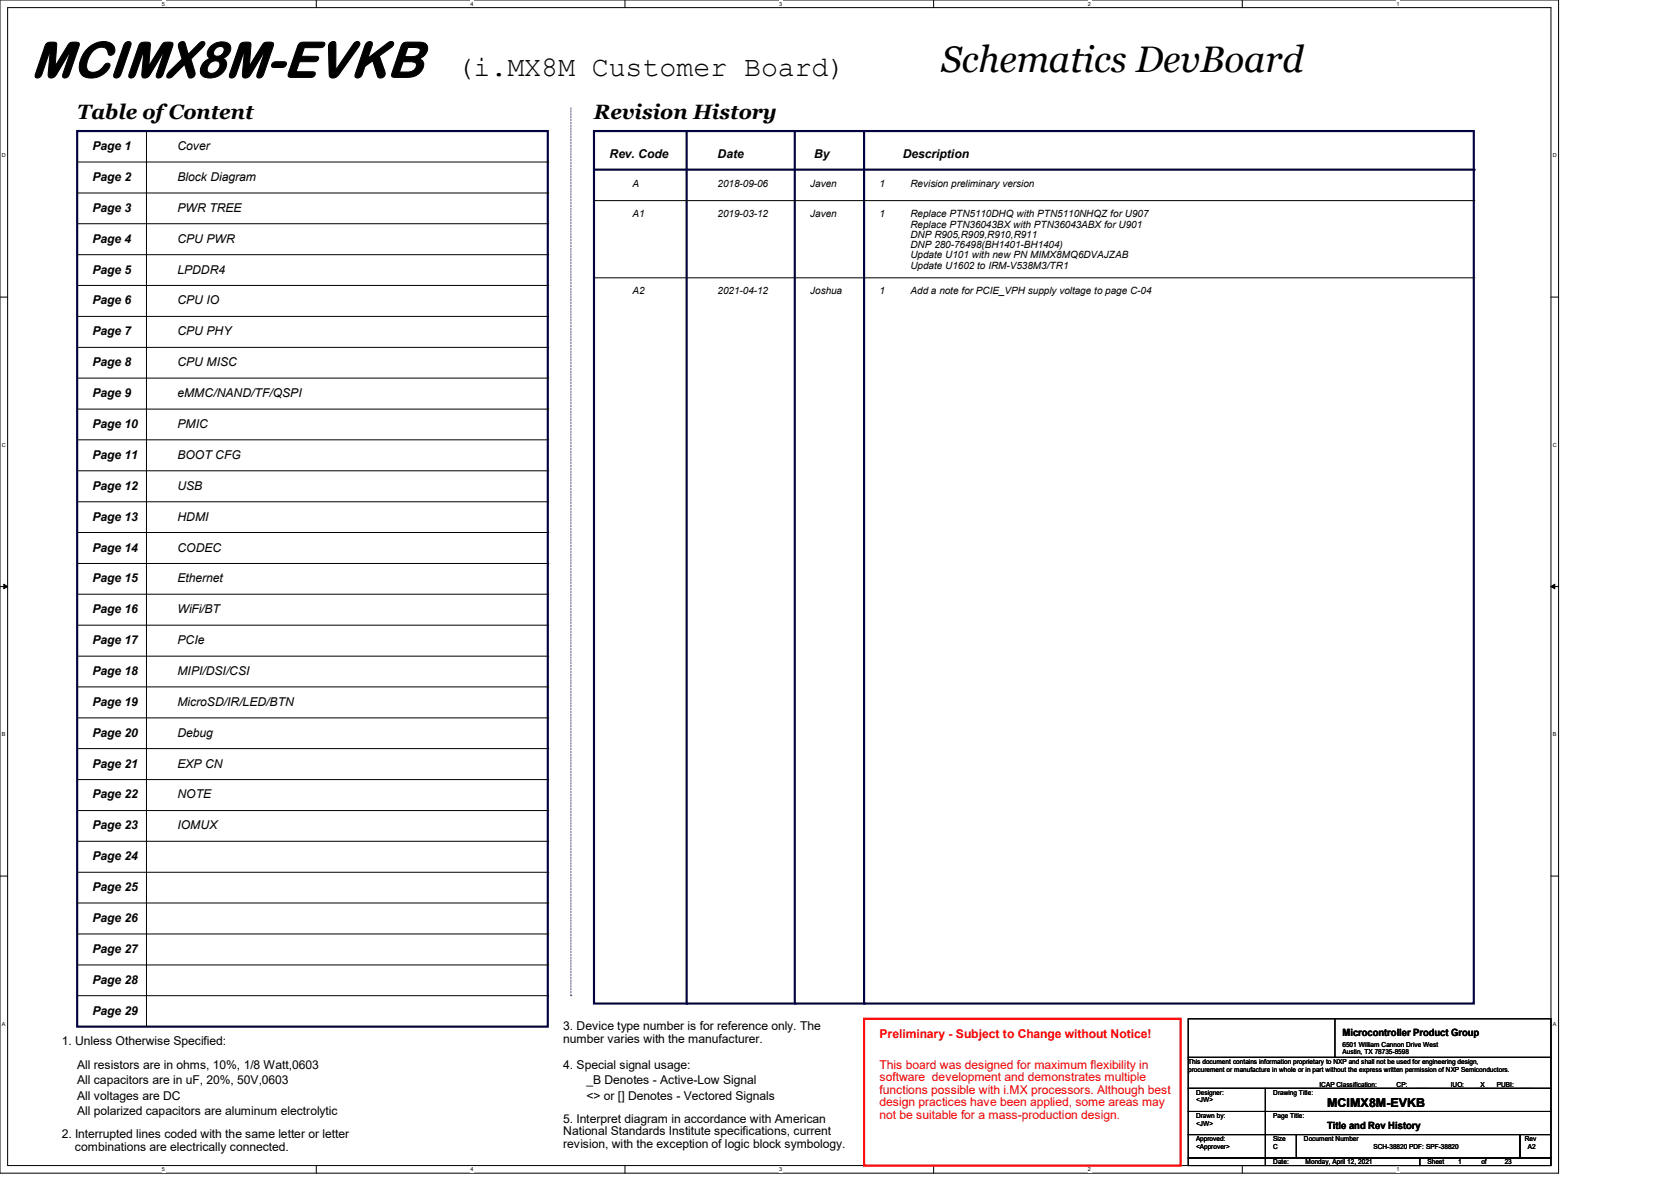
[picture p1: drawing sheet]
<svg xmlns="http://www.w3.org/2000/svg" width="297mm" height="210mm" viewBox="0 0 297 210" stroke-linecap="round" stroke-linejoin="round" font-family="sans-serif">
<defs><g id="words">
<text font-size="9.3" x="5.5" y="13.8">MCIMX8M-EVKB</text>
<text font-size="6.6" x="167.3" y="12.9">Schematics DevBoard</text>
<text font-size="5" x="81.2" y="13.5">(i.MX8M Customer Board)</text>
<g font-size="3.7">
<text x="13.7" y="21.2">Table of Content</text>
<text x="105.6" y="21.2">Revision History</text>
</g>
<g font-size="2.2">
<text x="16.4" y="26.7">Page 1</text>
<text x="31.5" y="26.7">Cover</text>
<text x="108.3" y="28">Rev. Code</text>
<text x="127.5" y="28">Date</text>
<text x="144.7" y="28">By</text>
<text x="160.5" y="28">Description</text>
<text x="16.4" y="32.1">Page 2</text>
<text x="31.5" y="32.1">Block Diagram</text>
<text x="16.4" y="37.6">Page 3</text>
<text x="31.5" y="37.6">PWR TREE</text>
<text x="16.4" y="43.1">Page 4</text>
<text x="31.5" y="43.1">CPU PWR</text>
<text x="16.4" y="48.6">Page 5</text>
<text x="31.5" y="48.6">LPDDR4</text>
<text x="16.4" y="54.1">Page 6</text>
<text x="16.4" y="59.6">Page 7</text>
<text x="31.5" y="54.1">CPU IO</text>
<text x="31.5" y="59.6">CPU PHY</text>
<text x="16.4" y="65.1">Page 8</text>
<text x="31.5" y="65.1">CPU MISC</text>
<text x="16.4" y="70.6">Page 9</text>
<text x="31.5" y="70.6">eMMC/NAND/TF/QSPI</text>
<text x="16.4" y="76">Page 10</text>
<text x="31.5" y="76">PMIC</text>
<text x="16.4" y="81.5">Page 11</text>
<text x="31.5" y="81.5">BOOT CFG</text>
<text x="16.4" y="87">Page 12</text>
<text x="31.5" y="87">USB</text>
<text x="16.4" y="92.5">Page 13</text>
<text x="31.5" y="92.5">HDMI</text>
<text x="16.4" y="98">Page 14</text>
<text x="31.5" y="98">CODEC</text>
<text x="16.4" y="103.5">Page 15</text>
<text x="31.5" y="103.5">Ethernet</text>
<text x="16.4" y="109">Page 16</text>
<text x="31.5" y="109">WiFi/BT</text>
<text x="16.4" y="114.4">Page 17</text>
<text x="16.4" y="119.9">Page 18</text>
<text x="31.5" y="119.9">MIPI/DSI/CSI</text>
<text x="31.5" y="114.4">PCIe</text>
<text x="16.4" y="125.4">Page 19</text>
<text x="31.5" y="125.4">MicroSD/IR/LED/BTN</text>
<text x="16.4" y="130.9">Page 20</text>
<text x="31.5" y="130.9">Debug</text>
<text x="16.4" y="136.4">Page 21</text>
<text x="31.5" y="136.4">EXP CN</text>
<text x="16.4" y="141.9">Page 22</text>
<text x="31.5" y="141.9">NOTE</text>
<text x="16.4" y="147.4">Page 23</text>
<text x="31.5" y="147.4">IOMUX</text>
<text x="16.4" y="152.9">Page 24</text>
<text x="16.4" y="158.3">Page 25</text>
<text x="16.4" y="163.8">Page 26</text>
<text x="16.4" y="169.3">Page 27</text>
<text x="16.4" y="174.8">Page 28</text>
<text x="11" y="185.8">1. Unless Otherwise Specified:</text>
<text x="16.4" y="180.3">Page 29</text>
<text x="100.1" y="183">3. Device type number is for reference only. The</text>
<text x="100.1" y="185.3">number varies with the manufacturer.</text>
<text x="13.7" y="189.9">All resistors are in ohms, 10%, 1/8 Watt,0603</text>
<text x="100.1" y="189.9">4. Special signal usage:</text>
<text x="13.7" y="192.6">All capacitors are in uF, 20%, 50V,0603</text>
<text x="13.7" y="195.4">All voltages are DC</text>
<text x="104.2" y="192.6">_B Denotes - Active-Low Signal</text>
<text x="104.2" y="195.4">&lt;&gt; or [] Denotes - Vectored Signals</text>
<text x="235.9" y="196.8">MCIMX8M-EVKB</text>
<text x="11" y="202.2">2. Interrupted lines coded with the same letter or letter</text>
<text x="13.7" y="198.1">All polarized capacitors are aluminum electrolytic</text>
<text x="100.1" y="199.5">5. Interpret diagram in accordance with American</text>
<text x="100.1" y="201.7">National Standards Institute specifications, current</text>
<text x="100.1" y="204">revision, with the exception of logic block symbology.</text>
<text x="13.3" y="204.5">combinations are electrically connected.</text>
</g>
<g font-size="2.2" fill="#f00">
<text x="156.3" y="184.4">Preliminary - Subject to Change without Notice!</text>
<text x="156.3" y="189.9">This board was designed for maximum flexibility in</text>
<text x="156.3" y="192.1">software development and demonstrates multiple</text>
<text x="156.3" y="194.4">functions possible with i.MX processors. Although best</text>
<text x="156.3" y="196.6">design practices have been applied, some areas may</text>
<text x="156.3" y="198.8">not be suitable for a mass-production design.</text>
</g>
<g font-size="1.8">
<text x="112.4" y="33.1">A</text>
<text x="127.6" y="33.1">2018-09-06</text>
<text x="144" y="33.1">Javen</text>
<text x="156.3" y="33.1">1</text>
<text x="161.8" y="33.1">Revision preliminary version</text>
<text x="112.4" y="38.6">A1</text>
<text x="127.6" y="38.6">2019-03-12</text>
<text x="144" y="38.6">Javen</text>
<text x="156.3" y="38.6">1</text>
<text x="161.8" y="38.6">Replace PTN5110DHQ with PTN5110NHQZ for U907</text>
<text x="161.8" y="40.4">Replace PTN36043BX with PTN36043ABX for U901</text>
<text x="161.8" y="42.2">DNP R905,R909,R910,R911</text>
<text x="161.8" y="44.1">DNP 280-76498(BH1401-BH1404)</text>
<text x="161.8" y="45.9">Update U101 with new PN MIMX8MQ6DVAJZAB</text>
<text x="161.8" y="47.7">Update U1602 to IRM-V538M3/TR1</text>
<text x="112.4" y="52.3">A2</text>
<text x="127.6" y="52.3">2021-04-12</text>
<text x="144" y="52.3">Joshua</text>
<text x="156.3" y="52.3">1</text>
<text x="161.8" y="52.3">Add a note for PCIE_VPH supply voltage to page C-04</text>
<text x="238.6" y="184.1">Microcontroller Product Group</text>
<text x="235.9" y="200.5">Title and Rev History</text>
</g>
<g font-size="1.2">
<text x="211.2" y="189">This document contains information proprietary to NXP and shall not be used for engineering design,</text>
<text x="211.2" y="190.4">procurement or manufacture in whole or in part without the express written permission of NXP Semiconductors.</text>
<text x="238.6" y="186">6501 William Cannon Drive West</text>
<text x="238.6" y="187.3">Austin, TX 78735-8598</text>
<text x="212.6" y="194.5">Designer:</text>
<text x="212.6" y="195.9">&lt;JW&gt;</text>
<text x="226.3" y="194.5">Drawing Title:</text>
<text x="234.5" y="193.2">ICAP Classification:</text>
<text x="248.2" y="193.2">CP:</text>
<text x="251.7" y="193.2">___</text>
<text x="257.8" y="193.2">IUO:</text>
<text x="262.5" y="193.2">_X_</text>
<text x="266.1" y="193.2">PUBI:</text>
<text x="270.2" y="193.2">___</text>
<text x="212.6" y="198.6">Drawn by:</text>
<text x="212.6" y="202.7">Approved:</text>
<text x="212.6" y="200">&lt;JW&gt;</text>
<text x="226.3" y="202.7">Size</text>
<text x="226.3" y="198.6">Page Title:</text>
<text x="231.8" y="202.7">Document Number</text>
<text x="271" y="202.7">Rev</text>
<text x="212.6" y="204.1">&lt;Approver&gt;</text>
<text x="226.3" y="206.9">Date:</text>
<text x="226.3" y="204.1">C</text>
<text x="232.1" y="206.9">Monday, April 12, 2021</text>
<text x="244.1" y="204.1">SCH-38820 PDF: SPF-38820</text>
<text x="253.7" y="206.9">Sheet</text>
<text x="259.2" y="206.9">1</text>
<text x="263.3" y="206.9">of</text>
<text x="267.5" y="206.9">23</text>
<text x="271.6" y="204.1">A2</text>
</g>
<g font-size="1">
<text x="28.8" y="1">5</text>
<text x="83.7" y="1">4</text>
<text x="138.5" y="1">3</text>
<text x="193.4" y="1">2</text>
<text x="248.2" y="1">1</text>
<text x=".3" y="27.9">D</text>
<text x="276" y="27.9">D</text>
<text x=".3" y="79.4">C</text>
<text x="276" y="79.4">C</text>
<text x=".3" y="130.8">B</text>
<text x="276" y="130.8">B</text>
<text x=".3" y="182.2">A</text>
<text x="276" y="182.2">A</text>
<text x="28.8" y="208.1">5</text>
<text x="83.7" y="208.1">4</text>
<text x="138.5" y="208.1">3</text>
<text x="193.4" y="208.1">2</text>
<text x="248.2" y="208.1">1</text>
</g>
</g></defs>
<path d="M0 0h277v208.4h-277zM1.4 1.4h274.3v205.7h-274.3z" fill="none" stroke="#000" stroke-width=".18"/>
<g fill="#fff">
<path d="M28.8 .1h.5v1.1h-.5z"/>
<path d="M28.8 207.2h.5v1.1h-.5z"/>
</g>
<path d="M56.2 0v1.4M56.2 207.1v1.3" fill="none" stroke="#000" stroke-width=".18"/>
<g fill="#fff">
<path d="M83.7 .1h.5v1.1h-.5z"/>
<path d="M83.7 207.2h.5v1.1h-.5z"/>
</g>
<path d="M111.1 0v1.4M111.1 207.1v1.3" fill="none" stroke="#000" stroke-width=".18"/>
<g fill="#fff">
<path d="M138.5 .1h.6v1.1h-.6z"/>
<path d="M138.5 207.2h.6v1.1h-.6z"/>
</g>
<path d="M165.9 0v1.4M165.9 207.1v1.3" fill="none" stroke="#000" stroke-width=".18"/>
<g fill="#fff">
<path d="M193.4 .1h.5v1.1h-.5z"/>
<path d="M193.4 207.2h.5v1.1h-.5z"/>
</g>
<path d="M220.8 0v1.4M220.8 207.1v1.3" fill="none" stroke="#000" stroke-width=".18"/>
<g fill="#fff">
<path d="M248.2 .1h.6v1.1h-.6z"/>
<path d="M248.2 207.2h.6v1.1h-.6z"/>
<path d="M.3 27.1h.8v1.1h-.8z"/>
<path d="M276 27.1h.7v1.1h-.7z"/>
<path d="M.3 78.5h.8v1.1h-.8z"/>
<path d="M276 78.5h.7v1.1h-.7z"/>
</g>
<path d="M0 52.8h1.4M275.7 52.8h1.3" fill="none" stroke="#000" stroke-width=".18"/>
<g fill="#fff">
<path d="M.3 129.9h.7v1.1h-.7z"/>
<path d="M276 129.9h.6v1.1h-.6z"/>
</g>
<path d="M0 104.2h1.4M275.7 104.2h1.3" fill="none" stroke="#000" stroke-width=".18"/>
<path d="M.7 103.8l.7 .4-.7 .4zM275.7 104.2l.7-.4v.8z" fill="#000" stroke="#000" stroke-width=".18"/>
<g fill="#fff">
<path d="M.3 181.4h.7v1.1h-.7z"/>
<path d="M276 181.4h.6v1.1h-.6z"/>
</g>
<g fill="none" stroke="#000" stroke-width=".18">
<path d="M13.7 28.8h83.7M13.7 34.3h83.7M13.7 39.8h83.7M97.4 28.8h.1M97.4 34.3h.1M97.4 39.8h.1M13.7 45.3h83.7M13.7 56.2h83.7M13.7 50.7h83.7M97.4 45.3h.1M97.4 56.2h.1M97.4 50.7h.1"/>
<path d="M13.7 67.2h83.7M13.7 61.7h83.7M13.7 72.7h83.7M13.7 78.1h83.7M97.4 67.2h.1M97.4 61.7h.1M97.4 72.7h.1M97.4 78.1h.1M13.7 89.2h83.7M13.7 83.7h83.7M13.7 94.6h83.7M97.4 89.2h.1"/>
<path d="M97.4 83.7h.1M97.4 94.6h.1M13.7 100.1h83.7M13.7 111.1h83.7M13.7 105.6h83.7M13.7 116.6h83.7M97.4 100.1h.1M97.4 111.1h.1M97.4 105.6h.1M97.4 116.6h.1M13.7 122h83.7M13.7 133h83.7"/>
<path d="M13.7 127.6h83.7M97.4 122h.1M97.4 133h.1M97.4 127.6h.1M0 155.7h1.4M275.7 155.7h1.3"/>
</g>
<path d="M13.7 23.3h83.7v159.1h-83.7zM105.6 23.3h156.4v155h-156.4zM105.6 30.1h156.4" fill="none" stroke="#000040" stroke-width=".38"/>
<path d="M101.5 19.2v157.7M101.5 176.9h.1" fill="none" stroke="#00f" stroke-width=".18" stroke-dasharray=".3 .3"/>
<circle cx="262" cy="30.1" r=".19" fill="#000040"/>
<path d="M122 23.3v155" fill="none" stroke="#000040" stroke-width=".38"/>
<circle cx="122" cy="178.3" r=".19" fill="#000040"/>
<path d="M153.6 23.3v155" fill="none" stroke="#000040" stroke-width=".38"/>
<circle cx="153.6" cy="178.3" r=".19" fill="#000040"/>
<path d="M141.3 23.3v155" fill="none" stroke="#000040" stroke-width=".38"/>
<circle cx="141.3" cy="178.3" r=".19" fill="#000040"/>
<g fill="none" stroke="#000" stroke-width=".18">
<path d="M26 23.3v159.1M105.6 35.6h156.4M262 35.6h.1M105.6 49.4h156.4M262 49.4h.1M13.7 138.5h83.7M97.4 138.5h.1M13.7 144h83.7M13.7 149.5h83.7M13.7 155h83.7M97.4 144h.1M97.4 149.5h.1"/>
<path d="M97.4 155h.1M13.7 160.4h83.7M13.7 165.9h83.7M13.7 171.4h83.7M13.7 176.9h83.7M97.4 160.4h.1M97.4 165.9h.1M97.4 171.4h.1M97.4 176.9h.1M26 182.4h.1M211.2 193.4h13.7v4.1h-13.7zM211.2 197.5h13.7v4.1h-13.7z"/>
<path d="M211.2 187.9h64.5v5.5h-64.5zM211.2 181h64.5v6.9h-64.5zM224.9 193.4h50.8v4.1h-50.8zM224.9 197.5h50.8v4.1h-50.8zM237.3 187.9h.1M237.3 181v6.9M211.2 201.6h13.7v4.1h-13.7zM211.2 205.7h13.7v1.4h-13.7zM224.9 201.6h5.5v4.1h-5.5zM224.9 205.7h27.4v1.4h-27.4zM230.4 201.6h39.8v4.1h-39.8zM252.3 205.7h23.4v1.4h-23.4z"/>
<path d="M270.2 201.6h5.5v4.1h-5.5z"/>
</g>
<path d="M153.6 181h56.2v26.1h-56.2z" fill="none" stroke="#f00" stroke-width=".38"/>
<use href="#words"/>
</svg>
